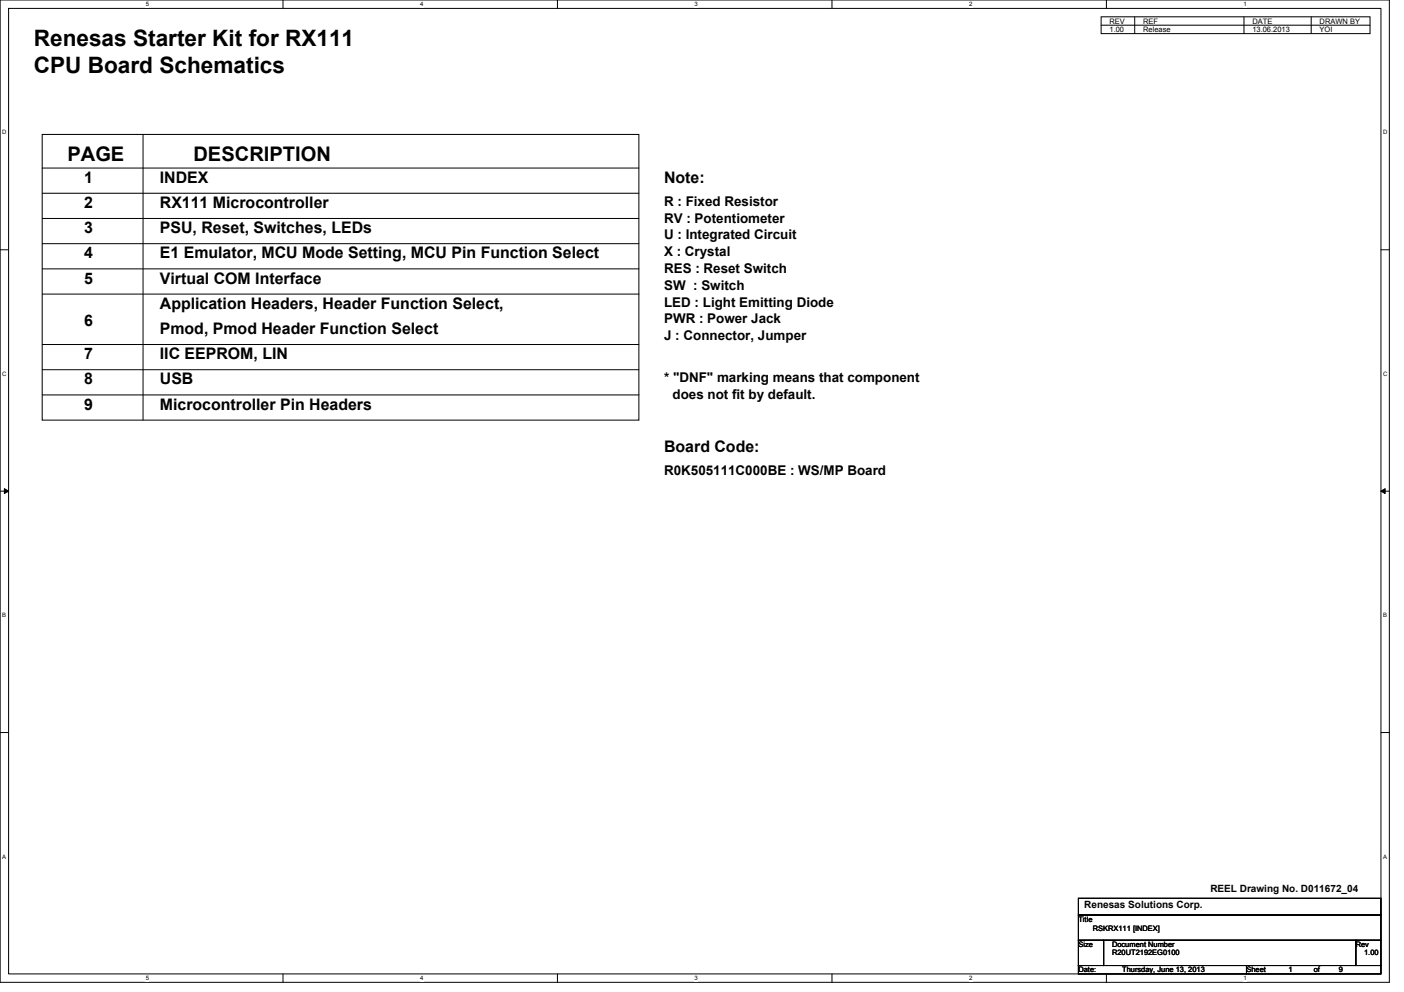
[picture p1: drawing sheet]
<svg xmlns="http://www.w3.org/2000/svg" width="297mm" height="210mm" viewBox="0 0 297 210" stroke-linecap="round" stroke-linejoin="round" font-family="sans-serif">
<defs><g id="words">
<g font-size="4.8">
<text x="7.2" y="9.8">Renesas Starter Kit for RX111</text>
<text x="7.2" y="15.4">CPU Board Schematics</text>
</g>
<g font-size="4.3">
<text x="14.3" y="34.2">PAGE</text>
<text x="40.9" y="34.2">DESCRIPTION</text>
</g>
<g font-size="3.4">
<text x="17.8" y="38.7">1</text>
<text x="33.8" y="38.7">INDEX</text>
<text x="140.5" y="38.7">Note:</text>
<text x="17.8" y="44">2</text>
<text x="33.8" y="44">RX111 Microcontroller</text>
<text x="17.8" y="49.3">3</text>
<text x="33.8" y="49.3">PSU, Reset, Switches, LEDs</text>
<text x="17.8" y="54.7">4</text>
<text x="33.8" y="54.7">E1 Emulator, MCU Mode Setting, MCU Pin Function Select</text>
<text x="17.8" y="60">5</text>
<text x="33.8" y="65.3">Application Headers, Header Function Select,</text>
<text x="33.8" y="60">Virtual COM Interface</text>
<text x="17.8" y="68.9">6</text>
<text x="33.8" y="70.7">Pmod, Pmod Header Function Select</text>
<text x="17.8" y="76">7</text>
<text x="33.8" y="76">IIC EEPROM, LIN</text>
<text x="17.8" y="81.3">8</text>
<text x="33.8" y="81.3">USB</text>
<text x="17.8" y="86.7">9</text>
<text x="33.8" y="86.7">Microcontroller Pin Headers</text>
<text x="140.5" y="95.6">Board Code:</text>
</g>
<g font-size="2.8">
<text x="140.5" y="43.5">R : Fixed Resistor</text>
<text x="140.5" y="47.1">RV : Potentiometer</text>
<text x="140.5" y="50.7">U : Integrated Circuit</text>
<text x="140.5" y="54.2">X : Crystal</text>
<text x="140.5" y="57.8">RES : Reset Switch</text>
<text x="140.5" y="61.3">SW : Switch</text>
<text x="140.5" y="64.9">LED : Light Emitting Diode</text>
<text x="140.5" y="68.4">PWR : Power Jack</text>
<text x="140.5" y="72">J : Connector, Jumper</text>
<text x="140.5" y="80.9">* &quot;DNF&quot; marking means that component</text>
<text x="142.3" y="84.4">does not fit by default.</text>
<text x="140.5" y="100.4">R0K505111C000BE : WS/MP Board</text>
</g>
<g font-size="2.1">
<text x="256.1" y="188.7">REEL Drawing No. D011672_04</text>
<text x="229.4" y="192.2">Renesas Solutions Corp.</text>
</g>
<g font-size="1.6">
<text x="234.7" y="5">REV</text>
<text x="241.8" y="5">REF</text>
<text x="265" y="5">DATE</text>
<text x="279.2" y="5">DRAWN BY</text>
<text x="234.7" y="6.8">1.00</text>
<text x="241.8" y="6.8">Release</text>
<text x="265" y="6.8">13.06.2013</text>
<text x="279.2" y="6.8">YOI</text>
<text x="228.2" y="195.1">Title</text>
<text x="231.2" y="197">RSKRX111 [INDEX]</text>
<text x="228.2" y="200.4">Size</text>
<text x="235.3" y="200.4">Document Number</text>
<text x="235.3" y="202.2">R20UT2192EG0100</text>
<text x="286.8" y="200.4">Rev</text>
<text x="288.6" y="202.2">1.00</text>
<text x="228.2" y="205.7">Date:</text>
<text x="237.4" y="205.7">Thursday, June 13, 2013</text>
<text x="263.7" y="205.7">Sheet</text>
<text x="272.6" y="205.7">1</text>
<text x="277.9" y="205.7">of</text>
<text x="283.3" y="205.7">9</text>
</g>
<g font-size="1.3">
<text x="30.8" y="1.3">5</text>
<text x="88.9" y="1.3">4</text>
<text x="147" y="1.3">3</text>
<text x="205" y="1.3">2</text>
<text x="263.1" y="1.3">1</text>
<text x=".5" y="28.4">D</text>
<text x="292.6" y="28.4">D</text>
<text x=".5" y="79.5">C</text>
<text x="292.6" y="79.5">C</text>
<text x=".5" y="130.6">B</text>
<text x="292.6" y="130.6">B</text>
<text x=".5" y="181.7">A</text>
<text x="292.6" y="181.7">A</text>
<text x="30.8" y="207.4">5</text>
<text x="88.9" y="207.4">4</text>
<text x="147" y="207.4">3</text>
<text x="205" y="207.4">2</text>
<text x="263.1" y="207.4">1</text>
</g>
</g></defs>
<path d="M0 0h293.9v207.9h-293.9zM1.8 1.8h290.4v204.3h-290.4z" fill="none" stroke="#000" stroke-width=".21"/>
<g fill="#fff">
<path d="M30.8 .2h.7v1.4h-.7z"/>
<path d="M30.8 206.3h.7v1.4h-.7z"/>
</g>
<path d="M59.9 0v1.8M59.9 206.1v1.8" fill="none" stroke="#000" stroke-width=".21"/>
<g fill="#fff">
<path d="M88.9 .2h.7v1.4h-.7z"/>
<path d="M88.9 206.3h.7v1.4h-.7z"/>
</g>
<path d="M117.9 0v1.8M117.9 206.1v1.8" fill="none" stroke="#000" stroke-width=".21"/>
<g fill="#fff">
<path d="M147 .2h.7v1.4h-.7z"/>
<path d="M147 206.3h.7v1.4h-.7z"/>
</g>
<path d="M176 0v1.8M176 206.1v1.8" fill="none" stroke="#000" stroke-width=".21"/>
<g fill="#fff">
<path d="M205 .2h.7v1.4h-.7z"/>
<path d="M205 206.3h.7v1.4h-.7z"/>
</g>
<path d="M234.1 0v1.8M234.1 206.1v1.8" fill="none" stroke="#000" stroke-width=".21"/>
<g fill="#fff">
<path d="M263.1 .2h.7v1.4h-.7z"/>
<path d="M263.1 206.3h.7v1.4h-.7z"/>
<path d="M.5 27.3h.9v1.4h-.9z"/>
<path d="M292.6 27.3h.9v1.4h-.9z"/>
<path d="M.5 78.4h.9v1.4h-.9z"/>
<path d="M292.6 78.4h.9v1.4h-.9z"/>
</g>
<path d="M0 52.9h1.8M292.2 52.9h1.7" fill="none" stroke="#000" stroke-width=".21"/>
<g fill="#fff">
<path d="M.5 129.5h.8v1.4h-.8z"/>
<path d="M292.6 129.5h.9v1.4h-.9z"/>
</g>
<path d="M0 103.9h1.8M292.2 103.9h1.7" fill="none" stroke="#000" stroke-width=".21"/>
<path d="M.9 103.4l.9 .5-.9 .5zM292.2 103.9l.8-.5v1z" fill="#000" stroke="#000" stroke-width=".21"/>
<g fill="#fff">
<path d="M.5 180.5h.8v1.4h-.8z"/>
<path d="M292.6 180.5h.9v1.4h-.9z"/>
</g>
<g fill="none" stroke="#000" stroke-width=".21">
<path d="M233 3.6h56.9v3.5h-56.9zM233 5.3h56.9M240.1 3.6v3.5M263.2 3.6v3.5M277.4 3.6v3.5M8.9 35.6h126.3M8.9 28.4h126.3v60.5h-126.3zM30.3 28.4v60.5M8.9 40.9h126.3M8.9 46.2h126.3M8.9 51.6h126.3M8.9 56.9h126.3"/>
<path d="M8.9 72.9h126.3M8.9 62.2h126.3M8.9 78.2h126.3M8.9 83.6h126.3M0 155h1.8M292.2 155h1.7M228.2 190.1h64v3.5h-64zM228.2 193.6h64v5.4h-64zM228.2 199h5.3v5.3h-5.3zM233.5 199h53.3v5.3h-53.3zM286.8 199h5.4v5.3h-5.4zM228.2 204.3h35.5v1.8h-35.5z"/>
<path d="M263.7 204.3h28.5v1.8h-28.5z"/>
</g>
<use href="#words"/>
</svg>
